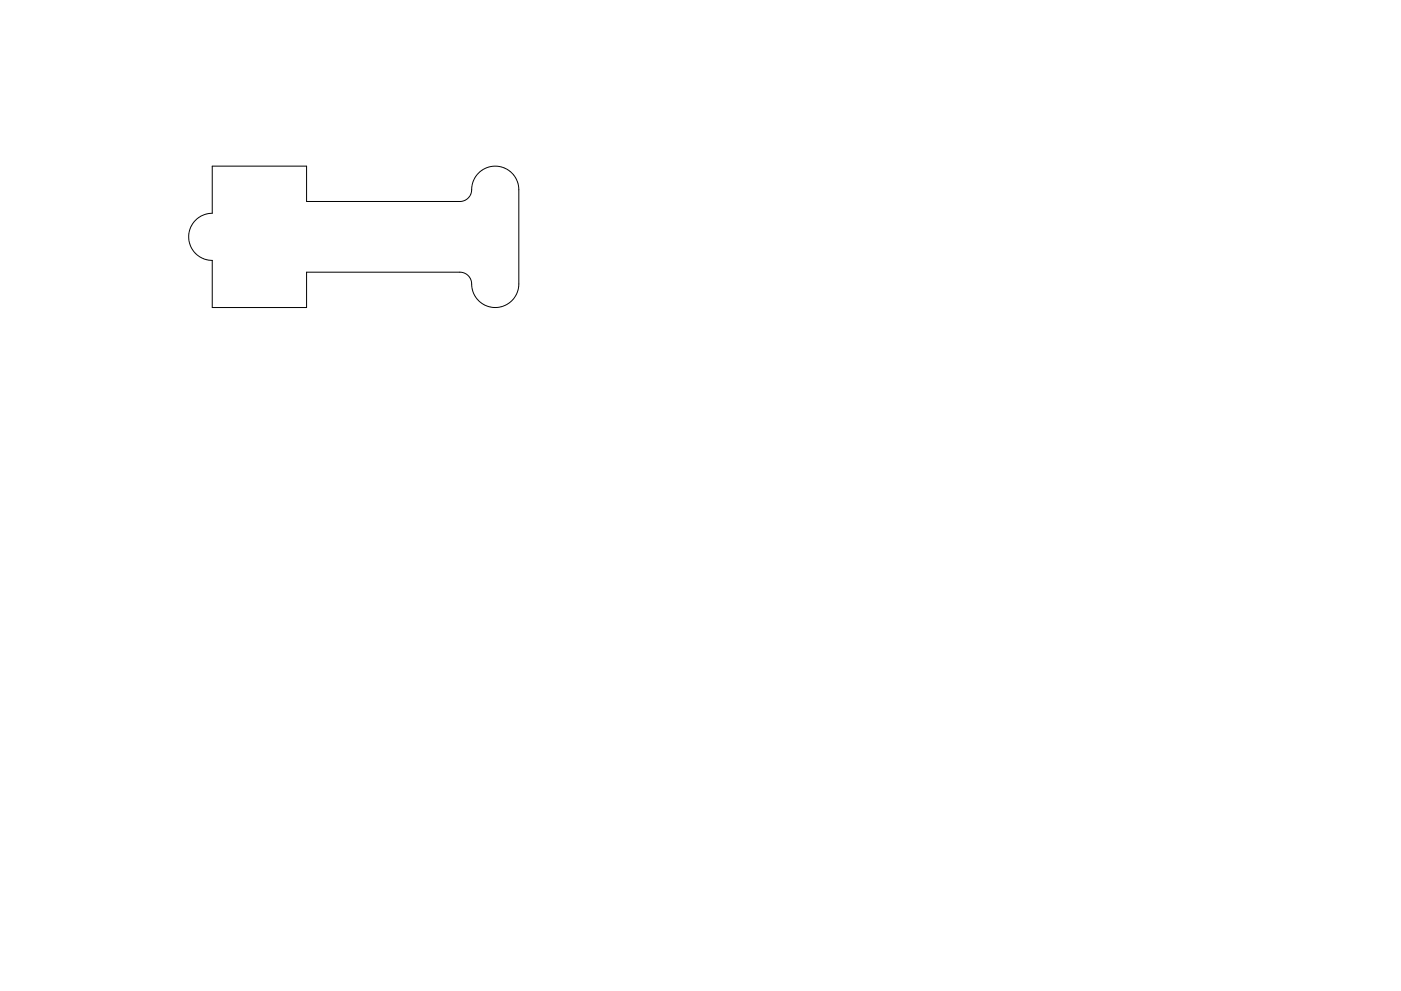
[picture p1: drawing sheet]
<svg xmlns="http://www.w3.org/2000/svg" width="297mm" height="210mm" viewBox="0 0 297 210" stroke-linecap="round" stroke-linejoin="round" font-family="sans-serif">
<path d="M45 35.2h20v7.5h32.5a2.58 2.58 0 0 0 2.5-2.9 5 5 0 0 1 5.2-4.5 5 5 0 0 1 4.8 4.9v20a5 5 0 0 1-5.2 5 5 5 0 0 1-4.8-5.4 2.5 2.5 0 0 0-2.5-2.1h-32.5v7.5h-20v-10a5 5 0 0 1-5-5 5 5 0 0 1 5-5z" fill="none" stroke="#000" stroke-width=".21"/>
</svg>
